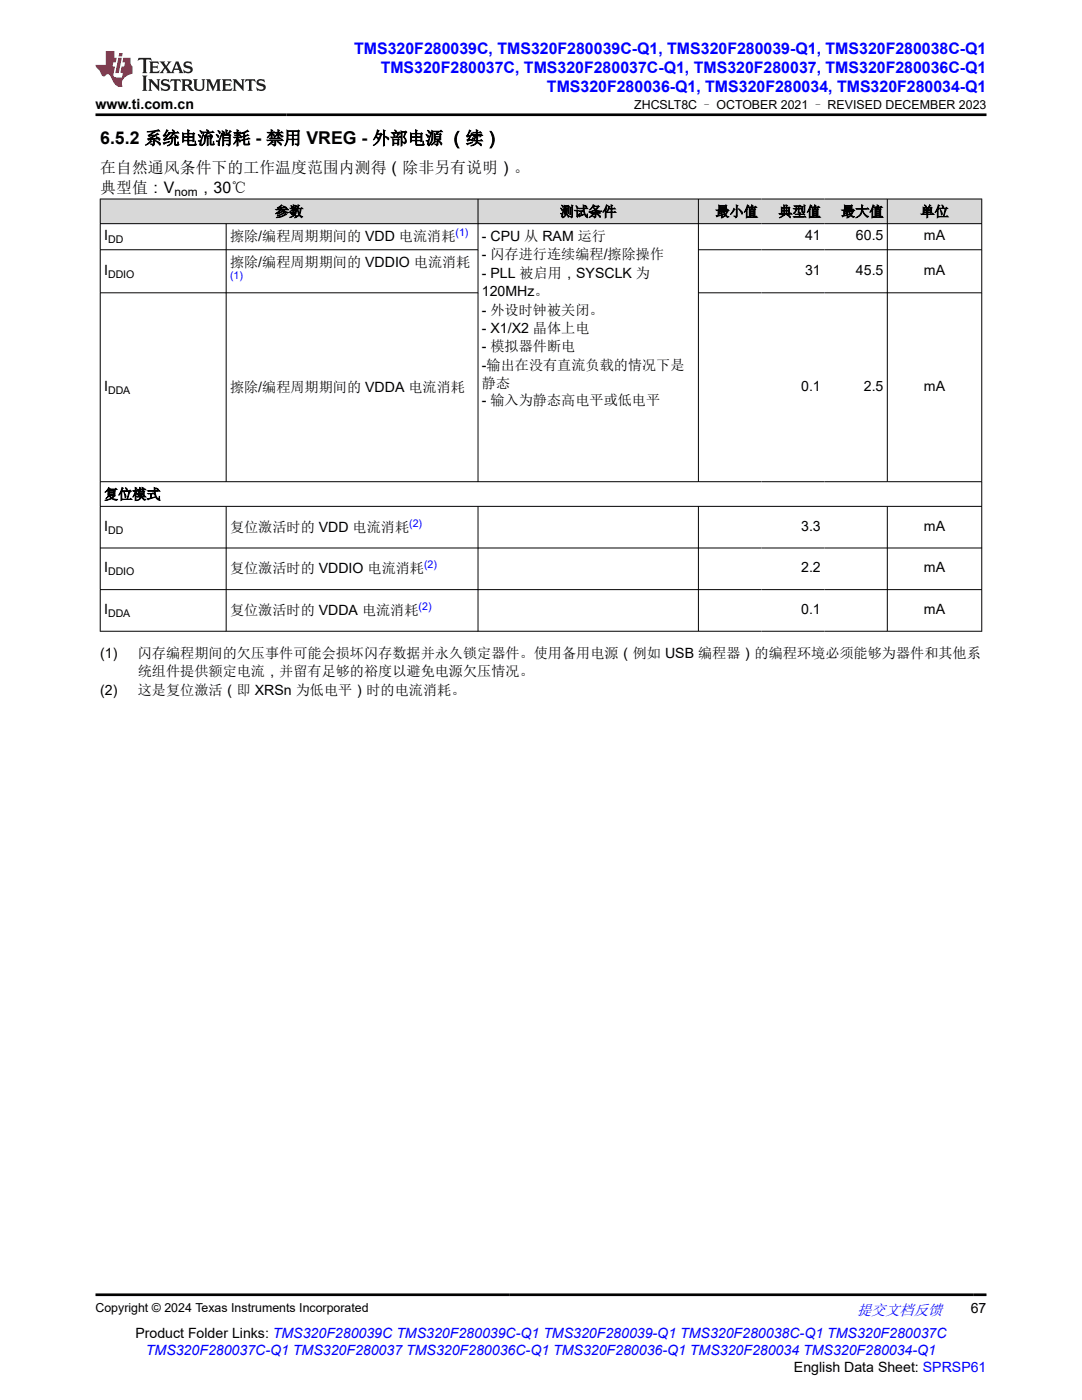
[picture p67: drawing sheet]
<svg xmlns="http://www.w3.org/2000/svg" width="216mm" height="279mm" viewBox="0 0 216 279" stroke-linecap="round" stroke-linejoin="round" font-family="sans-serif">
<defs><g id="words">
<text font-size="3.5" x="20" y="28.8">6.5.2 系统电流消耗 - 禁用 VREG - 外部电源 （续）</text>
<g font-size="3.2" fill="#00f">
<text x="70.7" y="10.7">TMS320F280039C, TMS320F280039C-Q1, TMS320F280039-Q1, TMS320F280038C-Q1</text>
<text x="76" y="14.5">TMS320F280037C, TMS320F280037C-Q1, TMS320F280037, TMS320F280036C-Q1</text>
<text x="109.1" y="18.3">TMS320F280036-Q1, TMS320F280034, TMS320F280034-Q1</text>
</g>
<g font-size="3.2">
<text x="20" y="34.4">在自然通风条件下的工作温度范围内测得（除非另有说明）。</text>
<text x="20" y="38.6">典型值：V</text>
<text x="39.4" y="38.6">，30℃</text>
</g>
<text font-size="3" fill="#00f" x="171" y="262.4">提交文档反馈</text>
<g font-size="2.8">
<text x="19" y="21.7">www.ti.com.cn</text>
<text x="20.8" y="48">I</text>
<text x="54.9" y="43.2">参数</text>
<text x="111.7" y="43.2">测试条件</text>
<text x="142.8" y="43.2">最小值</text>
<text x="155.3" y="43.2">典型值</text>
<text x="160.6" y="48">41</text>
<text x="167.8" y="43.2">最大值</text>
<text x="170.8" y="48">60.5</text>
<text x="183.7" y="43.2">单位</text>
<text x="184.4" y="48">mA</text>
<text x="45.9" y="48.1">擦除/编程周期期间的 VDD 电流消耗</text>
<text x="45.9" y="53.3">擦除/编程周期期间的 VDDIO 电流消耗</text>
<text x="96.2" y="48.1">- CPU 从 RAM 运行</text>
<text x="96.2" y="51.8">- 闪存进行连续编程/擦除操作</text>
<text x="20.8" y="54.9">I</text>
<text x="96.2" y="55.5">- PLL 被启用，SYSCLK 为</text>
<text x="96.2" y="59.1">120MHz。</text>
<text x="160.6" y="54.9">31</text>
<text x="170.8" y="54.9">45.5</text>
<text x="184.4" y="54.9">mA</text>
<text x="96.2" y="62.8">- 外设时钟被关闭。</text>
<text x="96.2" y="66.5">- X1/X2 晶体上电</text>
<text x="96.2" y="70.1">- 模拟器件断电</text>
<text x="96.2" y="73.8">-输出在没有直流负载的情况下是</text>
<text x="96.2" y="77.5">静态</text>
<text x="20.8" y="78">I</text>
<text x="45.9" y="78.2">擦除/编程周期期间的 VDDA 电流消耗</text>
<text x="96.2" y="80.9">- 输入为静态高电平或低电平</text>
<text x="159.9" y="78">0.1</text>
<text x="172.4" y="78">2.5</text>
<text x="184.4" y="78">mA</text>
<text x="20.8" y="99.6">复位模式</text>
<text x="20.8" y="105.9">I</text>
<text x="45.9" y="106.1">复位激活时的 VDD 电流消耗</text>
<text x="159.9" y="105.9">3.3</text>
<text x="184.4" y="105.9">mA</text>
<text x="20.8" y="114.2">I</text>
<text x="45.9" y="114.4">复位激活时的 VDDIO 电流消耗</text>
<text x="159.9" y="114.2">2.2</text>
<text x="184.4" y="114.2">mA</text>
<text x="20.8" y="122.6">I</text>
<text x="45.9" y="122.7">复位激活时的 VDDA 电流消耗</text>
<text x="159.9" y="122.6">0.1</text>
<text x="184.4" y="122.6">mA</text>
<text x="20" y="131.3">(1)</text>
<text x="27.5" y="131.3">闪存编程期间的欠压事件可能会损坏闪存数据并永久锁定器件。使用备用电源（例如 USB 编程器）的编程环境必须能够为器件和其他系</text>
<text x="27.5" y="135">统组件提供额定电流，并留有足够的裕度以避免电源欠压情况。</text>
<text x="20" y="138.7">(2)</text>
<text x="27.5" y="138.7">这是复位激活（即 XRSn 为低电平）时的电流消耗。</text>
<text x="193.7" y="262.1">67</text>
<text x="27" y="266.9">Product Folder Links: TMS320F280039C TMS320F280039C-Q1 TMS320F280039-Q1 TMS320F280038C-Q1 TMS320F280037C</text>
<text x="158.4" y="273.7">English Data Sheet: SPRSP61</text>
</g>
<text font-size="2.8" fill="#00f" x="29.1" y="270.3">TMS320F280037C-Q1 TMS320F280037 TMS320F280036C-Q1 TMS320F280036-Q1 TMS320F280034 TMS320F280034-Q1</text>
<g font-size="2.5">
<text x="126.5" y="21.8">ZHCSLT8C – OCTOBER 2021 – REVISED DECEMBER 2023</text>
<text x="19" y="261.8">Copyright © 2024 Texas Instruments Incorporated</text>
</g>
<text font-size="2.4" x="34.8" y="39.2">nom</text>
<g font-size="2.1" fill="#00f">
<text x="90.9" y="47.2">(1)</text>
<text x="45.9" y="55.8">(1)</text>
<text x="81.6" y="105.1">(2)</text>
<text x="84.6" y="113.5">(2)</text>
<text x="83.5" y="121.8">(2)</text>
</g>
<g font-size="2.1">
<text x="21.6" y="48.5">DD</text>
<text x="21.6" y="55.4">DDIO</text>
<text x="21.6" y="78.6">DDA</text>
<text x="21.6" y="106.5">DD</text>
<text x="21.6" y="114.8">DDIO</text>
<text x="21.6" y="123.1">DDA</text>
</g>
</g></defs>
<g fill="#d8d8d8">
<path d="M20 39.7h175.9v4.9h-175.9z" fill-rule="evenodd"/>
<path d="M20.1 39.8h75.2v4.8h-75.2z" fill-rule="evenodd"/>
<path d="M95.4 39.8h43.9v4.8h-43.9z" fill-rule="evenodd"/>
<path d="M139.4 39.8h12.5v4.8h-12.5z" fill-rule="evenodd"/>
<path d="M151.9 39.8h12.6v4.8h-12.6z" fill-rule="evenodd"/>
<path d="M164.5 39.8h12.5v4.8h-12.5z" fill-rule="evenodd"/>
<path d="M177.1 39.8h18.7v4.8h-18.7z" fill-rule="evenodd"/>
</g>
<g fill="none" stroke="#000" stroke-width=".2">
<path d="M19.9 39.7h176.1M20 39.7v86.3M95.4 39.7v56.5M139.4 39.7v56.5M177.1 39.7v56.5M195.9 39.7v86.3M19.9 44.6h176.1M19.9 49.8h75.5M19.9 58.4h75.5M45.1 44.6v51.6M139.4 49.8h56.6M139.4 58.4h56.6"/>
<path d="M19.9 96.1h176.1M19.9 101.1h176.1M19.9 109.4h176.1M19.9 117.7h176.1M45.1 101.1v24.9M95.4 101.1v24.9M139.4 101.1v24.9M177.1 101.1v24.9M19.9 126h176.1"/>
</g>
<path d="M27.7 11.6l-.2 .5 .5-.2h.6v.1v2.2l-.2 .4h1l-.2-.4v-2.2v-.1h.5l.5 .2-.1-.5zM29.8 12.3l.2 .4v1.5l-.2 .4h1.9l.1-.6a1.08 1.08 0 0 1-1.3 .2v-.7h.6l.4 .2v-.7l-.4 .2h-.6v-.5l.2-.2a1 1 0 0 1 1 .3l-.1-.5zM31.8 12.3l1 1.1-1 1.2h.9l-.2-.2 .4-.8 .5 .8-.2 .2h1.6l-.2-.2 .1-.5h1l.1 .5-.1 .2h.9l-.2-.3-.8-2h-.5l-1 2.2-.8-1.1 .9-1.1h-.8l.2 .2-.5 .6-.3-.6 .1-.2zM35.2 12.7l.4 1h-.8zM36.8 12.4a.65 .65 0 0 0-.2 .7 .65 .65 0 0 0 .6 .5l.7 .1 .1 .3a.79 .79 0 0 1-.7 .4 .79 .79 0 0 1-.7-.5l.1 .7 .2-.1a.93 .93 0 0 0 1.1 .1 .93 .93 0 0 0 .4-1 1.46 1.46 0 0 0-1.2-.6l-.1-.3a1.09 1.09 0 0 1 1.2 .2l-.2-.6-.1 .1-.6-.2zM28.4 15.1l.2 .4v2.2l-.2 .4h1l-.2-.4v-2.2l.2-.4zM29.6 15.8l.2 .4v1.5l-.2 .4h.8l-.3-.4v-1.3l1.7 1.8v-2l.2-.4h-.8l.2 .2 .1 1.1-1.2-1.3zM32.3 15.9a.65 .65 0 0 0-.2 .8 .65 .65 0 0 0 .7 .4l.6 .2 .1 .2a.79 .79 0 0 1-.7 .4 .79 .79 0 0 1-.7-.5l.1 .7 .2-.1a.93 .93 0 0 0 1.1 .1 .93 .93 0 0 0 .4-.9 1.46 1.46 0 0 0-1.2-.6l-.1-.4a1.09 1.09 0 0 1 1.2 .2l-.2-.6-.1 .1-.6-.1zM34.1 15.8l-.1 .6a.63 .63 0 0 1 .7-.3l.1 1.6-.3 .4h1l-.2-.4v-1.6a.66 .66 0 0 1 .8 .3l-.1-.6zM36.2 15.8l.2 .4v1.5l-.2 .4h.9l-.2-.2v-.7h.5l.1 .2a.79 .79 0 0 0 1.2 .6l-1-.9a.61 .61 0 0 0 .6-.6 .61 .61 0 0 0-.5-.7zM36.9 16.1h.2a.47 .47 0 0 1 .5 .1 .47 .47 0 0 1 .1 .5l-.2 .1-.6 .1zM38.5 15.8l.2 .2a2.27 2.27 0 0 0 .4 2 1.04 1.04 0 0 0 1.7-.7v-1.3l.2-.2h-.8l.2 .4v1.1a.6 .6 0 0 1-.6 .6 .6 .6 0 0 1-.6-.6v-1.1l.3-.4zM41.1 15.8l.2 .4v1.5l-.2 .4h.7l-.2-.4v-1.4l.9 1.9 .8-1.9v1.4l-.2 .4h1l-.3-.4v-1.5l.3-.4h-.8l-.7 1.5-.7-1.5zM44.3 15.8l.2 .4v1.5l-.2 .4h1.9l.1-.6a1.09 1.09 0 0 1-1.3 .2v-.7h.6l.4 .2v-.6l-.4 .2h-.6v-.6l.2-.1a1.01 1.01 0 0 1 1 .3l-.1-.6zM46.4 15.8l.3 .4v1.5l-.3 .4h.8l-.2-.4v-1.3l1.6 1.8v-2l.2-.4h-.7l.2 .2v1.1l-1.2-1.3zM49 15.8l-.1 .6a.63 .63 0 0 1 .8-.3v1.6l-.3 .4h1l-.2-.4v-1.6a.66 .66 0 0 1 .8 .3l-.1-.6zM51.4 15.9a.65 .65 0 0 0-.2 .8 .65 .65 0 0 0 .6 .4l.6 .2 .2 .2a.79 .79 0 0 1-.8 .4 .79 .79 0 0 1-.6-.5l.1 .7 .2-.1a.93 .93 0 0 0 1 .1 .93 .93 0 0 0 .5-.9 1.46 1.46 0 0 0-1.3-.6l-.1-.4a1.09 1.09 0 0 1 1.3 .2l-.2-.6-.2 .1-.5-.1z" fill="#231f20"/>
<path d="M21.1 10.2v2.8h-2.1l.1 .3 .9 1a.95 .95 0 0 0 .9 .9 .59 .59 0 0 1 .6-.4 .59 .59 0 0 1 .5 .4l.4 .7a1.59 1.59 0 0 0 2.1 1.4 1.61 1.61 0 0 1 1-2.3l1-.3-.1-1.5a1.59 1.59 0 0 1-.4-1.7h-1.4l-.2 .9h.5l-.1 .9h-.5l-.2 1v.2l.4 .1-.2 .9h-.6a.73 .73 0 0 1-1.1-.7l.3-1.5h-.5l.2-.9h.5l.2-.9h-.5v-1.3zM23.6 11.5l-.6 3.1h.7l.6-3.1zM23.8 10.6l-.1 .6h.7l.1-.6z" fill="#ed1c24"/>
<path d="M19 22.9h177.8M19 258.4h177.8" fill="none" stroke="#000" stroke-width=".53"/>
<use href="#words"/>
</svg>
